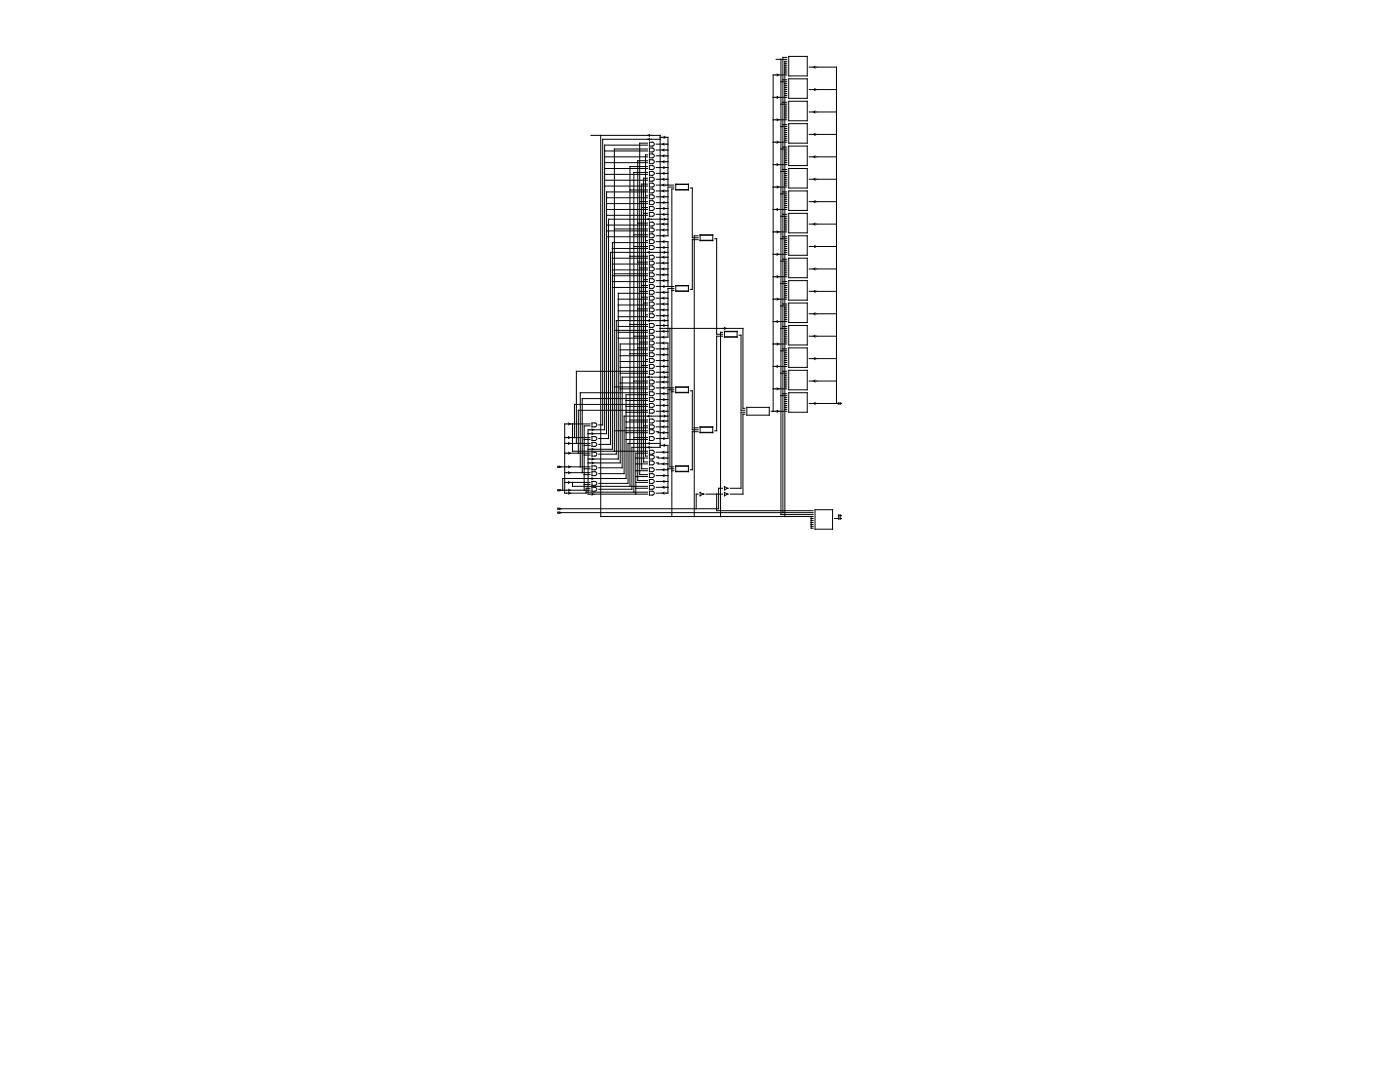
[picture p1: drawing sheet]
<svg xmlns="http://www.w3.org/2000/svg" width="279mm" height="216mm" viewBox="0 0 279 216" stroke-linecap="round" stroke-linejoin="round" font-family="sans-serif">
<g fill="none" stroke="#000" stroke-width=".2">
<path d="M154.1 19.4h1.2M154.9 19.2l.2 .2-.2 .2M154.9 14.7l.2 .2-.2 .2M155.3 14.9h-1.2v67M157.2 11.2h3.7v3.9h-3.7zM157.2 15.7h3.7v3.9h-3.7zM162.1 17.8h4.6M162.1 13.4h4.6v67M162.5 17.6l-.2 .2 .2 .2M162.5 13.2l-.2 .2 .2 .2M129.1 27h2.5v62.1h-2.5M129.1 27.7h2.5"/>
<path d="M129.4 31.8h.6a.39 .39 0 0 1 .4 .4 .39 .39 0 0 1-.4 .4h-.6zM129.4 35.3h.6a.39 .39 0 0 1 .4 .4 .39 .39 0 0 1-.4 .4h-.6zM129.4 36.5h.6a.39 .39 0 0 1 .4 .4 .39 .39 0 0 1-.4 .4h-.6zM129.4 28.3h.6a.39 .39 0 0 1 .4 .4 .39 .39 0 0 1-.4 .4h-.6zM129.4 30.7h.6a.39 .39 0 0 1 .4 .3 .39 .39 0 0 1-.4 .4h-.6zM129.4 33h.6a.39 .39 0 0 1 .4 .4 .39 .39 0 0 1-.4 .4h-.6zM129.4 40h.6a.39 .39 0 0 1 .4 .4 .39 .39 0 0 1-.4 .3h-.6zM129.4 38.8h.6a.39 .39 0 0 1 .4 .4 .39 .39 0 0 1-.4 .4h-.6zM129.4 37.6h.6a.39 .39 0 0 1 .4 .4 .39 .39 0 0 1-.4 .4h-.6zM129.4 34.1h.6a.39 .39 0 0 1 .4 .4 .39 .39 0 0 1-.4 .4h-.6zM129.4 29.5h.6a.39 .39 0 0 1 .4 .4 .39 .39 0 0 1-.4 .4h-.6zM129.4 26.8l-.1 .2 .1 .2"/>
<path d="M129.4 27.5l-.1 .2 .1 .2M131.6 27.4h1.5v9.5M132 38h1.1M132 35.7h1.1M132 34.5h1.1M132 29.9h1.1M132 32.2h1.1M132 36.9h2.3M132 28.7h1.1M132 31h1.1M132 33.4h1.1M132 39.2h1.1"/>
<path d="M132.4 27.2l.2 .2-.2 .1M132.4 29.7l-.2 .2 .2 .2M132.4 34.3l-.2 .2 .2 .2M132.4 32l-.2 .2 .2 .2M132.4 35.5l-.2 .2 .2 .2M132.4 36.7l-.2 .2 .2 .2M132.4 28.5l-.2 .2 .2 .2M132.4 30.8l-.2 .2 .2 .2M132.4 33.2l-.2 .2 .2 .2M132.4 39l-.2 .2 .2 .2M132.4 37.8l-.2 .2 .2 .2M134.3 37.3h-1.2v9.7h-1.1"/>
<path d="M134.7 36.7h2.5v1.1h-2.5zM134.7 36.7h2.5M134.7 37.8h2.5M137.6 37.4h.4v10h1.2M154.1 37.3h1.2M154.1 28.3h1.2M154.1 23.9h1.2M154.1 32.8h1.2M154.9 28.1l.2 .2-.2 .2M154.9 23.7l.2 .2-.2 .2M154.9 32.6l.2 .2-.2 .2M154.9 37.1l.2 .2-.2 .1"/>
<path d="M157.2 20.2h3.7v3.9h-3.7zM157.2 24.6h3.7v3.9h-3.7zM157.2 29.1h3.7v3.9h-3.7zM157.2 33.6h3.7v3.8h-3.7zM157.2 38h3.7v3.9h-3.7zM162.1 22.3h4.6M162.1 26.8h4.6M162.1 31.2h4.6M162.1 35.7h4.6M162.5 35.5l-.2 .2 .2 .2M162.5 22.1l-.2 .2 .2 .2M162.5 26.6l-.2 .2 .2 .2"/>
<path d="M162.5 31l-.2 .2 .2 .2M162.5 40l-.2 .2 .2 .2M129.1 43.7h4M129.1 50.3h4M129.4 46.6h.6a.39 .39 0 0 1 .4 .4 .39 .39 0 0 1-.4 .4h-.6zM129.4 45.4h.6a.39 .39 0 0 1 .4 .4 .39 .39 0 0 1-.4 .4h-.6zM129.4 44.2h.6a.39 .39 0 0 1 .4 .4 .39 .39 0 0 1-.4 .4h-.6zM129.4 42.3h.6a.39 .39 0 0 1 .4 .4 .39 .39 0 0 1-.4 .4h-.6zM129.4 41.1h.6a.39 .39 0 0 1 .4 .4 .39 .39 0 0 1-.4 .4h-.6zM129.4 48.9h.6a.39 .39 0 0 1 .4 .4 .39 .39 0 0 1-.4 .4h-.6zM129.4 54.3h.6a.39 .39 0 0 1 .4 .4 .39 .39 0 0 1-.4 .4h-.6zM129.4 52h.6a.39 .39 0 0 1 .4 .4 .39 .39 0 0 1-.4 .4h-.6z"/>
<path d="M129.4 55.5h.6a.39 .39 0 0 1 .4 .4 .39 .39 0 0 1-.4 .4h-.6zM129.4 56.7h.6a.39 .39 0 0 1 .4 .4 .39 .39 0 0 1-.4 .3h-.6zM129.4 53.2h.6a.39 .39 0 0 1 .4 .4 .39 .39 0 0 1-.4 .4h-.6zM129.4 47.7h.6a.39 .39 0 0 1 .4 .4 .39 .39 0 0 1-.4 .4h-.6zM129.4 50.8h.6a.39 .39 0 0 1 .4 .4 .39 .39 0 0 1-.4 .4h-.6zM129.4 59h.6a.39 .39 0 0 1 .4 .4 .39 .39 0 0 1-.4 .4h-.6zM129.4 57.8h.6a.39 .39 0 0 1 .4 .4 .39 .39 0 0 1-.4 .4h-.6zM129.4 43.5l-.1 .2 .1 .2M129.4 50.1l-.1 .2 .1 .2M132 55.9h1.1M132 44.6h1.1M132 53.6h1.1"/>
<path d="M132 45.8h1.1M132 42.7h1.1M132 41.5h1.1M132 40.4h1.1M132 48.1h1.1v9M132 51.2h1.1M132 49.3h1.1M132 54.7h1.1M132 52.4h1.1M132 57.1h2.3M132 59.4h1.1M132 58.2h1.1"/>
<path d="M132.4 52.2l-.2 .2 .2 .2M132.4 43.5l.2 .2-.2 .2M132.4 50.1l.2 .2-.2 .2M132.4 46.8l-.2 .2 .2 .2M132.4 45.6l-.2 .2 .2 .2M132.4 44.4l-.2 .2 .2 .2M132.4 42.5l-.2 .2 .2 .2M132.4 41.3l-.2 .2 .2 .2M132.4 40.2l-.2 .2 .2 .2M132.4 47.9l-.2 .2 .2 .2M132.4 51l-.2 .2 .2 .2M132.4 49.1l-.2 .2 .2 .2"/>
<path d="M132.4 54.5l-.2 .2 .2 .2M132.4 55.7l-.2 .2 .2 .2M132.4 56.9l-.2 .2 .2 .2M132.4 53.4l-.2 .2 .2 .2M132.4 59.2l-.2 .2 .2 .2M132.4 58l-.2 .2 .2 .2M134.3 57.4h-1.2v9.8h-1.1M134.7 56.9h2.5v1.1h-2.5zM134.7 56.9h2.5M134.7 58h2.5M139.2 47.7h-1.2v9.9h-.4M139.5 46.8h2.6v1.1h-2.6z"/>
<path d="M139.5 46.8h2.6M139.5 47.9h2.6M142.5 47.5h.3v19.1h1.2M154.1 46.2h1.2M154.1 55.1h1.2M154.1 41.7h1.2M154.1 50.7h1.2M154.1 59.6h1.2M154.9 41.5l.2 .2-.2 .2M154.9 46l.2 .2-.2 .2M154.9 50.5l.2 .2-.2 .1M154.9 54.9l.2 .2-.2 .2"/>
<path d="M154.9 59.4l.2 .2-.2 .2M157.2 42.5h3.7v3.9h-3.7zM157.2 47h3.7v3.8h-3.7zM157.2 51.4h3.7v3.9h-3.7zM157.2 55.9h3.7v3.9h-3.7zM162.1 58h4.6M162.1 40.2h4.6M162.1 44.6h4.6M162.1 49.1h4.6M162.1 53.6h4.6M162.5 44.4l-.2 .2 .2 .2M162.5 48.9l-.2 .2 .2 .2"/>
<path d="M162.5 53.4l-.2 .2 .2 .2M162.5 57.8l-.2 .2 .2 .2M129.1 63.9h4M129.1 75.1h4M129.4 66.8h.6a.39 .39 0 0 1 .4 .4 .39 .39 0 0 1-.4 .3h-.6zM129.4 65.6h.6a.39 .39 0 0 1 .4 .4 .39 .39 0 0 1-.4 .4h-.6zM129.4 61.3h.6a.39 .39 0 0 1 .4 .4 .39 .39 0 0 1-.4 .4h-.6zM129.4 60.2h.6a.39 .39 0 0 1 .4 .4 .39 .39 0 0 1-.4 .3h-.6zM129.4 62.5h.6a.39 .39 0 0 1 .4 .4 .39 .39 0 0 1-.4 .4h-.6zM129.4 64.4h.6a.39 .39 0 0 1 .4 .4 .39 .39 0 0 1-.4 .4h-.6zM129.4 79.2h.6a.39 .39 0 0 1 .4 .4 .39 .39 0 0 1-.4 .4h-.6zM129.4 78h.6a.39 .39 0 0 1 .4 .4 .39 .39 0 0 1-.4 .4h-.6z"/>
<path d="M129.4 75.7h.6a.39 .39 0 0 1 .4 .4 .39 .39 0 0 1-.4 .4h-.6zM129.4 76.9h.6a.39 .39 0 0 1 .4 .4 .39 .39 0 0 1-.4 .3h-.6zM129.4 69.1h.6a.39 .39 0 0 1 .4 .4 .39 .39 0 0 1-.4 .4h-.6zM129.4 73.8h.6a.39 .39 0 0 1 .4 .3 .39 .39 0 0 1-.4 .4h-.6zM129.4 72.6h.6a.39 .39 0 0 1 .4 .4 .39 .39 0 0 1-.4 .4h-.6zM129.4 67.9h.6a.39 .39 0 0 1 .4 .4 .39 .39 0 0 1-.4 .4h-.6zM129.4 71.4h.6a.39 .39 0 0 1 .4 .4 .39 .39 0 0 1-.4 .4h-.6zM129.4 70.3h.6a.39 .39 0 0 1 .4 .3 .39 .39 0 0 1-.4 .4h-.6zM129.4 63.7l-.1 .2 .1 .1M129.4 74.9l-.1 .2 .1 .2M131.6 65.4h16.5v15.9h.4M132 66h1.1"/>
<path d="M132 64.8h1.1M132 76.1h1.1M132 77.3h2.3M132 69.5h1.1M132 74.1h1.1M132 73h1.1M132 68.3h1.1v9M132 71.8h1.1M132 70.6h1.1M132 61.7h1.1M132 60.6h1.1M132 62.9h1.1"/>
<path d="M132 79.6h1.1M132 78.4h1.1M132.4 74.9l.2 .2-.2 .2M132.4 79.4l-.2 .2 .2 .2M132.4 63.7l.2 .2-.2 .1M132.4 75.9l-.2 .2 .2 .2M132.4 77.1l-.2 .2 .2 .1M132.4 69.3l-.2 .2 .2 .2M132.4 74l-.2 .1 .2 .2M132.4 72.8l-.2 .2 .2 .2M132.4 68.1l-.2 .2 .2 .2M132.4 71.6l-.2 .2 .2 .2"/>
<path d="M132.4 70.5l-.2 .1 .2 .2M132.4 67l-.2 .2 .2 .1M132.4 65.8l-.2 .2 .2 .2M132.4 61.5l-.2 .2 .2 .2M132.4 60.4l-.2 .2 .2 .1M132.4 62.7l-.2 .2 .2 .2M132.4 64.6l-.2 .2 .2 .2M132.4 78.2l-.2 .2 .2 .2M133.5 65.4v27.6h.8M134.3 77.6h-1.2v9.7h-1.1M134.7 77.1h2.5v1.1h-2.5zM134.7 77.1h2.5"/>
<path d="M134.7 78.1h2.5M137.6 77.8h.4v7.8h1.2M144 67h-1.2v18.8h-.3M144.4 66h2.5v1.2h-2.5zM144.4 66.1h2.5M144.4 67.1h2.5M144.4 65.2l.2 .2-.2 .2M147.3 66.8h.4v14.9h.8M154.1 73h1.2M154.1 64h1.2M154.1 68.5h1.2M154.1 77.4h1.2"/>
<path d="M154.9 72.8l.2 .2-.2 .2M154.9 63.9l.2 .1-.2 .2M154.9 68.3l.2 .2-.2 .2M154.9 77.3l.2 .1-.2 .2M157.2 78.2h3.7v3.9h-3.7zM157.2 60.4h3.7v3.8h-3.7zM157.2 64.8h3.7v3.9h-3.7zM157.2 69.3h3.7v3.9h-3.7zM157.2 73.8h3.7v3.8h-3.7zM162.1 62.5h4.6M162.1 71.4h4.6M162.1 67h4.6"/>
<path d="M162.1 75.9h4.6M162.5 62.3l-.2 .2 .2 .2M162.5 66.8l-.2 .2 .2 .2M162.5 71.2l-.2 .2 .2 .2M162.5 75.7l-.2 .2 .2 .2M111.2 92.9l.6 .1-.6 .1zM111.2 97.5l.6 .1-.6 .1zM111.8 97.6h1.9M111.8 93h1.9M112.6 96.1h1.1M112.6 87.2h1.1M112.6 88.3h1.1"/>
<path d="M112.6 90.3h1.1M112.6 94.1h1.1M113.3 93.9l.2 .2-.2 .2M113.3 90.1l.2 .2-.2 .2M113.3 97.4l.2 .2-.2 .2M113.3 92.8l.2 .2-.2 .2M113.3 95.9l.2 .2-.2 .2M113.3 98l.2 .2-.2 .2M113.3 84.2l.2 .2-.2 .2M113.3 87l.2 .2-.2 .1M113.3 88.1l.2 .2-.2 .2M113.7 84.4h-1.1v13.8h1.1"/>
<path d="M117.2 86.4h1.2M117.2 91.4h1.2M117.2 89.5h1.2M117.2 92.2h1.2M118 97.1h.6a.39 .39 0 0 1 .4 .3 .39 .39 0 0 1-.4 .4h-.6zM118 84.2h.6a.39 .39 0 0 1 .4 .4 .39 .39 0 0 1-.4 .4h-.6zM118 87h.6a.39 .39 0 0 1 .4 .3 .39 .39 0 0 1-.4 .4h-.6zM118 88.1h.6a.39 .39 0 0 1 .4 .4 .39 .39 0 0 1-.4 .4h-.6zM118 90.1h.6a.39 .39 0 0 1 .4 .4 .39 .39 0 0 1-.4 .3h-.6zM118 93.9h.6a.39 .39 0 0 1 .4 .4 .39 .39 0 0 1-.4 .4h-.6zM118 92.8h.6a.39 .39 0 0 1 .4 .4 .39 .39 0 0 1-.4 .4h-.6zM118 95.9h.6a.39 .39 0 0 1 .4 .4 .39 .39 0 0 1-.4 .4h-.6z"/>
<path d="M118 89.3l.2 .2-.2 .2M118 91.2l.2 .2-.2 .2M118 85.4l.2 .2-.2 .2M118 86.2l.2 .2-.2 .2M118 98.2l.2 .2-.2 .2M118 95.1l.2 .2-.2 .2M118 92l.2 .2-.2 .2M118.4 85.6h-1.2v12.8h1.2M118.4 95.3h-6.2v2.3M129.1 88.3h2.5M129.1 82.9h4M129.4 87h.6a.39 .39 0 0 1 .4 .3 .39 .39 0 0 1-.4 .4h-.6z"/>
<path d="M129.4 85.6h.6a.39 .39 0 0 1 .4 .4 .39 .39 0 0 1-.4 .4h-.6zM129.4 80.4h.6a.39 .39 0 0 1 .4 .3 .39 .39 0 0 1-.4 .4h-.6zM129.4 84.6h.6a.39 .39 0 0 1 .4 .4 .39 .39 0 0 1-.4 .4h-.6zM129.4 81.5h.6a.39 .39 0 0 1 .4 .4 .39 .39 0 0 1-.4 .4h-.6zM129.4 83.5h.6a.39 .39 0 0 1 .4 .4 .39 .39 0 0 1-.4 .3h-.6zM129.4 97.8h.6a.39 .39 0 0 1 .4 .4 .39 .39 0 0 1-.4 .4h-.6zM129.4 89.7h.6a.39 .39 0 0 1 .4 .4 .39 .39 0 0 1-.4 .4h-.6zM129.4 95.5h.6a.39 .39 0 0 1 .4 .4 .39 .39 0 0 1-.4 .4h-.6zM129.4 91.8h.6a.39 .39 0 0 1 .4 .4 .39 .39 0 0 1-.4 .4h-.6zM129.4 93.2h.6a.39 .39 0 0 1 .4 .4 .39 .39 0 0 1-.4 .3h-.6zM129.4 94.3h.6a.39 .39 0 0 1 .4 .4 .39 .39 0 0 1-.4 .4h-.6zM129.4 90.6h.6a.39 .39 0 0 1 .4 .4 .39 .39 0 0 1-.4 .4h-.6z"/>
<path d="M129.4 96.7h.6a.39 .39 0 0 1 .4 .4 .39 .39 0 0 1-.4 .3h-.6zM129.4 88.9l-.1 .2 .1 .2M129.4 82.7l-.1 .2 .1 .2M129.4 88.1l-.1 .2 .1 .2M131.6 88.7h1.5v9.5h-1.1M132 86.2h1.1M132 85h1.1M132 97.1h1.1M132 90.1h1.1M132 94.7h1.1M132 93.6h1.1M132 95.9h1.1"/>
<path d="M132 80.7h1.1M132 81.9h1.1M132 83.9h1.1M132 91.2h1.1M132 92.4h1.1M132.4 96.9l-.2 .2 .2 .1M132.4 88.5l.2 .2-.2 .2M132.4 82.7l.2 .2-.2 .2M132.4 86l-.2 .2 .2 .2M132.4 87.2l-.2 .1 .2 .2M132.4 80.6l-.2 .1 .2 .2M132.4 84.8l-.2 .2 .2 .2"/>
<path d="M132.4 81.7l-.2 .2 .2 .2M132.4 83.7l-.2 .2 .2 .1M132.4 94.5l-.2 .2 .2 .2M132.4 91l-.2 .2 .2 .2M132.4 98l-.2 .2 .2 .2M132.4 89.9l-.2 .2 .2 .2M132.4 95.7l-.2 .2 .2 .2M132.4 92.2l-.2 .2 .2 .2M132.4 93.4l-.2 .2 .2 .2M133.1 93.4h1.2M134.7 92.8h2.5v1.1h-2.5zM134.7 92.9h2.5"/>
<path d="M134.7 93.9h2.5M139.2 86h-1.2v7.6h-.4M139.5 85h2.6v1.2h-2.6zM139.5 98.1l.6 .3-.6 .4zM139.5 85.1h2.6M139.5 86.1h2.6M140.3 98.4h.1M144.4 96.9l.6 .3-.6 .4zM144.4 98.1l.6 .3-.6 .4zM145 98.4h.2M145 97.2h.2M148.9 81.1h4.4v1.6h-4.4z"/>
<path d="M153.7 81.9h1.6M154.9 81.7l.2 .2-.2 .2M162.1 80.4h5M162.5 80.2l-.2 .2 .2 .2M167.1 80.3l.6 .1-.6 .1zM111.2 101.2l.6 .1-.6 .1zM111.2 102l.6 .1-.6 .1zM162.5 101.5h3.4v3.9h-3.4zM167.1 102.6l.6 .1-.6 .1zM167.1 103.2l.6 .1-.6 .1z"/>
<circle cx="140.2" cy="98.4" r=".08"/>
</g>
<g fill="#000" stroke="#000" stroke-width=".2">
<path d="M154.7 11.8h1zM155.3 14.9h1.5zM155.3 19.4h1.5zM155.7 11.8h1.1zM155.7 11.8v4.5zM155.7 16.3h1.1zM155.7 16.3v4.5zM156 11.4h.8zM156 11.4v4.5zM156 15.9h.8zM156 15.9v4.5zM156.4 12.2h.4z"/>
<path d="M156.4 12.2v.4zM156.4 12.6h.4zM156.4 12.6v.4zM156.4 13h.4zM156.4 13v.4zM156.4 13.4h.4zM156.4 13.4v.4zM156.4 13.8h.4zM156.4 13.8v.3zM156.4 14.1h.4zM156.4 14.1v.4zM156.4 14.5h.4z"/>
<path d="M156.4 14.5v2.2zM156.4 16.7h.4zM156.4 16.7v.4zM156.4 17.1h.4zM156.4 17.1v.3zM156.4 17.4h.4zM156.4 17.4v.4zM156.4 17.8h.4zM156.4 17.8v.4zM156.4 18.2h.4zM156.4 18.2v.4zM156.4 18.6h.4z"/>
<path d="M156.4 18.6v.4zM156.4 19h.4zM156.4 19v2.1zM161.3 13.4h.8zM161.3 17.8h.8zM117.8 27h1.9zM119.7 27h9.4zM119.7 27v75.9zM120.1 27.7h9zM120.1 27.7v56.9zM120.5 28.9h8.6zM120.5 28.9v1.2z"/>
<path d="M120.5 30.1h8.6zM120.5 30.1v1.1zM120.5 31.2h8.6zM120.5 31.2v1.2zM120.5 32.4h8.6zM120.5 32.4v1.2zM120.5 33.6h8.6zM120.5 33.6v1.1zM120.5 34.7h8.6zM120.5 34.7v1.2zM120.5 35.9h8.6zM120.5 35.9v1.2z"/>
<path d="M120.5 37.1h8.6zM120.5 37.1v48.5zM120.9 38.2h8.2zM120.9 38.2v1.2zM120.9 39.4h8.2zM120.9 39.4v1.2zM122.5 29.7h6.6zM122.5 29.7v15.9zM125.6 33.2h3.5zM125.6 33.2v4.6zM125.6 37.8h3.5zM125.6 37.8v13.2z"/>
<path d="M126.3 34.3h2.8zM126.3 34.3v12.5zM127.1 32h2zM127.1 32v12.4zM127.5 28.5h1.6zM127.5 28.5v11.7zM127.9 36.7h1.2zM127.9 36.7v4.6zM128.3 35.5h.8zM128.3 35.5v7zM128.7 30.8h.4zM128.7 30.8v8.2z"/>
<path d="M128.7 39h.4zM128.7 39v8.9zM130.8 28.7h1.2zM130.8 36.9h1.2zM130.8 33.4h1.2zM130.8 29.9h1.2zM130.8 32.2h1.2zM130.8 35.7h1.2zM130.8 34.5h1.2zM130.8 31h1.2zM130.8 39.2h1.2zM130.8 38h1.2z"/>
<path d="M133.9 37.6h.4zM133.9 37.6v20.2zM155.3 23.9h1.5zM155.3 28.3h1.5zM155.3 32.8h1.5zM155.3 37.3h1.5zM155.7 20.8h1.1zM155.7 20.8v4.4zM155.7 25.2h1.1zM155.7 25.2v4.5zM155.7 29.7h1.1zM155.7 29.7v4.4z"/>
<path d="M155.7 34.1h1.1zM155.7 34.1v4.5zM155.7 38.6h1.1zM155.7 38.6v4.5zM156 20.4h.8zM156 20.4v4.4zM156 24.8h.8zM156 24.8v4.5zM156 29.3h.8zM156 29.3v4.5zM156 33.8h.8zM156 33.8v4.4z"/>
<path d="M156 38.2h.8zM156 38.2v4.5zM156.4 21.1h.4zM156.4 21.1v.4zM156.4 21.5h.4zM156.4 21.5v.4zM156.4 21.9h.4zM156.4 21.9v.4zM156.4 22.3h.4zM156.4 22.3v.4zM156.4 22.7h.4zM156.4 22.7v.4z"/>
<path d="M156.4 23.1h.4zM156.4 23.1v.4zM156.4 23.5h.4zM156.4 23.5v2.1zM156.4 25.6h.4zM156.4 25.6v.4zM156.4 26h.4zM156.4 26v.4zM156.4 26.4h.4zM156.4 26.4v.4zM156.4 26.8h.4zM156.4 26.8v.4z"/>
<path d="M156.4 27.2h.4zM156.4 27.2v.3zM156.4 27.5h.4zM156.4 27.5v.4zM156.4 27.9h.4zM156.4 27.9v2.2zM156.4 30.1h.4zM156.4 30.1v.4zM156.4 30.5h.4zM156.4 30.5v.3zM156.4 30.8h.4zM156.4 30.8v.4z"/>
<path d="M156.4 31.2h.4zM156.4 31.2v.4zM156.4 31.6h.4zM156.4 31.6v.4zM156.4 32h.4zM156.4 32v.4zM156.4 32.4h.4zM156.4 32.4v2.1zM156.4 34.5h.4zM156.4 34.5v.4zM156.4 34.9h.4zM156.4 34.9v.4z"/>
<path d="M156.4 35.3h.4zM156.4 35.3v.4zM156.4 35.7h.4zM156.4 35.7v.4zM156.4 36.1h.4zM156.4 36.1v.4zM156.4 36.5h.4zM156.4 36.5v.4zM156.4 36.9h.4zM156.4 36.9v2.1zM156.4 39h.4zM156.4 39v.4z"/>
<path d="M156.4 39.4h.4zM156.4 39.4v.4zM156.4 39.8h.4zM156.4 39.8v.4zM161.3 35.7h.8zM161.3 26.8h.8zM161.3 22.3h.8zM161.3 31.2h.8zM120.9 40.6h8.2zM120.9 40.6v1.1zM120.9 41.7h8.2zM120.9 41.7v1.2z"/>
<path d="M120.9 42.9h8.2zM120.9 42.9v1.9zM120.9 44.8h8.2zM120.9 44.8v1.2zM120.9 46h8.2zM120.9 46v1.2zM120.9 47.2h8.2zM120.9 47.2v39.2zM121.3 43.7h7.8zM121.3 43.7v43.6zM121.7 50.3h7.4zM121.7 50.3v38.2z"/>
<path d="M122.1 48.3h7zM122.1 48.3v1.2zM122.1 49.5h7zM122.1 49.5v1.9zM122.1 51.4h7zM122.1 51.4v1.2zM122.1 52.6h7zM122.1 52.6v1.2zM122.1 53.8h7zM122.1 53.8v1.1zM122.1 54.9h7zM122.1 54.9v1.2z"/>
<path d="M122.1 56.1h7zM122.1 56.1v1.2zM122.1 57.3h7zM122.1 57.3v32.2zM122.5 45.6h6.6zM122.5 45.6v8.9zM122.5 54.5h6.6zM122.5 54.5v11.3zM123.2 58.4h5.9zM123.2 58.4v1.2zM123.2 59.6h5.9zM123.2 59.6v1.1z"/>
<path d="M125.6 51h3.5zM125.6 51v13.6zM126.3 46.8h2.8zM126.3 46.8v2.3zM126.3 49.1h2.8zM126.3 49.1v17.9zM127.1 44.4h2zM127.1 44.4v7.8zM127.1 52.2h2zM127.1 52.2v9.3zM127.5 40.2h1.6zM127.5 40.2v13.2z"/>
<path d="M127.5 53.4h1.6zM127.5 53.4v4.6zM127.5 58h1.6zM127.5 58v10.1zM127.9 41.3h1.2zM127.9 41.3v15.6zM127.9 56.9h1.2zM127.9 56.9v2.3zM127.9 59.2h1.2zM127.9 59.2v13.6zM128.3 42.5h.8zM128.3 42.5v13.2z"/>
<path d="M128.3 55.7h.8zM128.3 55.7v4.7zM128.7 47.9h.4zM128.7 47.9v14.8zM130.8 58.2h1.2zM130.8 42.7h1.2zM130.8 44.6h1.2zM130.8 48.1h1.2zM130.8 54.7h1.2zM130.8 59.4h1.2zM130.8 55.9h1.2zM130.8 51.2h1.2z"/>
<path d="M130.8 53.6h1.2zM130.8 47h1.2zM130.8 41.5h1.2zM130.8 49.3h1.2zM130.8 57.1h1.2zM130.8 45.8h1.2zM130.8 52.4h1.2zM130.8 40.4h1.2zM133.9 57.8h.4zM133.9 57.8v20.2zM138.4 47h.8zM138.4 47v38.2z"/>
<path d="M155.3 46.2h1.5zM155.3 55.1h1.5zM155.3 41.7h1.5zM155.3 59.6h1.5zM155.3 50.7h1.5zM155.7 43.1h1.1zM155.7 43.1v4.4zM155.7 47.5h1.1zM155.7 47.5v4.5zM155.7 52h1.1zM155.7 52v4.5zM155.7 56.5h1.1z"/>
<path d="M155.7 56.5v4.4zM156 42.7h.8zM156 42.7v4.5zM156 47.2h.8zM156 47.2v4.4zM156 51.6h.8zM156 51.6v4.5zM156 56.1h.8zM156 56.1v4.5zM156.4 40.2h.4zM156.4 40.2v.4zM156.4 40.6h.4z"/>
<path d="M156.4 40.6v.3zM156.4 40.9h.4zM156.4 40.9v.4zM156.4 41.3h.4zM156.4 41.3v2.2zM156.4 43.5h.4zM156.4 43.5v.4zM156.4 43.9h.4zM156.4 43.9v.3zM156.4 44.2h.4zM156.4 44.2v.4zM156.4 44.6h.4z"/>
<path d="M156.4 44.6v.4zM156.4 45h.4zM156.4 45v.4zM156.4 45.4h.4zM156.4 45.4v.4zM156.4 45.8h.4zM156.4 45.8v2.1zM156.4 47.9h.4zM156.4 47.9v.4zM156.4 48.3h.4zM156.4 48.3v.4zM156.4 48.7h.4z"/>
<path d="M156.4 48.7v.4zM156.4 49.1h.4zM156.4 49.1v.4zM156.4 49.5h.4zM156.4 49.5v.4zM156.4 49.9h.4zM156.4 49.9v.4zM156.4 50.3h.4zM156.4 50.3v2.1zM156.4 52.4h.4zM156.4 52.4v.4zM156.4 52.8h.4z"/>
<path d="M156.4 52.8v.4zM156.4 53.2h.4zM156.4 53.2v.4zM156.4 53.6h.4zM156.4 53.6v.4zM156.4 54h.4zM156.4 54v.3zM156.4 54.3h.4zM156.4 54.3v.4zM156.4 54.7h.4zM156.4 54.7v2.2zM156.4 56.9h.4z"/>
<path d="M156.4 56.9v.4zM156.4 57.3h.4zM156.4 57.3v.3zM156.4 57.6h.4zM156.4 57.6v.4zM156.4 58h.4zM156.4 58v.4zM156.4 58.4h.4zM156.4 58.4v.4zM156.4 58.8h.4zM156.4 58.8v.4zM156.4 59.2h.4z"/>
<path d="M156.4 59.2v2.1zM161.3 49.1h.8zM161.3 53.6h.8zM161.3 44.6h.8zM161.3 58h.8zM161.3 40.2h.8zM114.9 74h13.4zM114.9 74v14.3zM115.7 78.2h13zM115.7 78.2v14.8zM116 79.4h11.5zM116 79.4v14.7z"/>
<path d="M122.5 65.8h6.6zM122.5 65.8v11.3zM122.5 77.1h6.6zM122.5 77.1v8.7zM122.8 63.9h6.3zM122.8 63.9v26.6zM123.2 60.7h5.9zM123.2 60.7v1.2zM123.2 61.9h5.9zM123.2 61.9v1.2zM123.2 63.1h5.9zM123.2 63.1v1.9z"/>
<path d="M123.2 65h5.9zM123.2 65v1.2zM123.2 66.2h5.9zM123.2 66.2v1.1zM123.2 67.3h5.9zM123.2 67.3v24.1zM123.6 68.5h5.5zM123.6 68.5v1.2zM123.6 69.7h5.5zM123.6 69.7v1.1zM123.6 70.8h5.5zM123.6 70.8v1.2z"/>
<path d="M123.6 72h5.5zM123.6 72v1.2zM123.6 73.2h5.5zM123.6 73.2v1.1zM123.6 74.3h5.5zM123.6 74.3v2zM123.6 76.3h5.5zM123.6 76.3v1.1zM123.6 77.4h5.5zM123.6 77.4v14.8zM124 75.1h5.1zM124 75.1v18.1z"/>
<path d="M124.8 78.6h4.3zM124.8 78.6v1.2zM124.8 79.8h4.3zM124.8 79.8v1.1zM125.6 64.6h3.5zM125.6 64.6v5.9zM125.6 70.5h3.5zM125.6 70.5v13.2zM126.3 67h2.8zM126.3 67v8.9zM126.3 75.9h2.8zM126.3 75.9v11.3z"/>
<path d="M127.1 61.5h2zM127.1 61.5v7.8zM127.1 69.3h2zM127.1 69.3v11.3zM127.5 68.1h1.6zM127.5 68.1v11.3zM127.5 79.4h1.6zM127.5 79.4v15.1zM127.9 72.8h1.2zM127.9 72.8v8.9zM128.3 60.4h.8zM128.3 60.4v13.6z"/>
<path d="M128.3 74h.8zM128.3 74v10.8zM128.7 62.7h.4zM128.7 62.7v8.9zM128.7 71.6h.4zM128.7 71.6v6.6zM128.7 78.2h.4zM128.7 78.2v12.6zM130.8 74.1h1.2zM130.8 76.1h1.2zM130.8 79.6h1.2zM130.8 64.8h1.2z"/>
<path d="M130.8 60.6h1.2zM130.8 78.4h1.2zM130.8 61.7h1.2zM130.8 62.9h1.2zM130.8 67.2h1.2zM130.8 70.6h1.2zM130.8 68.3h1.2zM130.8 66h1.2zM130.8 69.5h1.2zM130.8 77.3h1.2zM130.8 73h1.2zM130.8 71.8h1.2z"/>
<path d="M133.9 78h.4zM133.9 78v15.8zM143.6 66.2h.4zM143.6 66.2v36.7zM155.3 64h1.5zM155.3 73h1.5zM155.3 77.4h1.5zM155.3 68.5h1.5zM155.7 60.9h1.1zM155.7 60.9v4.5zM155.7 65.4h1.1zM155.7 65.4v4.5z"/>
<path d="M155.7 69.9h1.1zM155.7 69.9v4.4zM155.7 74.3h1.1zM155.7 74.3v4.5zM155.7 78.8h1.1zM155.7 78.8v23.7zM156 60.6h.8zM156 60.6v4.4zM156 65h.8zM156 65v4.5zM156 69.5h.8zM156 69.5v4.5z"/>
<path d="M156 74h.8zM156 74v4.4zM156 78.4h.8zM156 78.4v23.7zM156.4 61.3h.4zM156.4 61.3v.4zM156.4 61.7h.4zM156.4 61.7v.4zM156.4 62.1h.4zM156.4 62.1v.4zM156.4 62.5h.4zM156.4 62.5v.4z"/>
<path d="M156.4 62.9h.4zM156.4 62.9v.4zM156.4 63.3h.4zM156.4 63.3v.4zM156.4 63.7h.4zM156.4 63.7v2.1zM156.4 65.8h.4zM156.4 65.8v.4zM156.4 66.2h.4zM156.4 66.2v.4zM156.4 66.6h.4zM156.4 66.6v.4z"/>
<path d="M156.4 67h.4zM156.4 67v.3zM156.4 67.3h.4zM156.4 67.3v.4zM156.4 67.7h.4zM156.4 67.7v.4zM156.4 68.1h.4zM156.4 68.1v2.2zM156.4 70.3h.4zM156.4 70.3v.3zM156.4 70.6h.4zM156.4 70.6v.4z"/>
<path d="M156.4 71h.4zM156.4 71v.4zM156.4 71.4h.4zM156.4 71.4v.4zM156.4 71.8h.4zM156.4 71.8v.4zM156.4 72.2h.4zM156.4 72.2v.4zM156.4 72.6h.4zM156.4 72.6v2.1zM156.4 74.7h.4zM156.4 74.7v.4z"/>
<path d="M156.4 75.1h.4zM156.4 75.1v.4zM156.4 75.5h.4zM156.4 75.5v.4zM156.4 75.9h.4zM156.4 75.9v.4zM156.4 76.3h.4zM156.4 76.3v.4zM156.4 76.7h.4zM156.4 76.7v.4zM156.4 77.1h.4zM156.4 77.1v2.1z"/>
<path d="M156.4 79.2h.4zM156.4 79.2v.4zM156.4 79.6h.4zM156.4 79.6v.4zM156.4 80h.4zM156.4 80v.4zM161.3 75.9h.8zM161.3 62.5h.8zM161.3 67h.8zM161.3 71.4h.8zM113.7 93h2zM113.7 98.2h3.1z"/>
<path d="M113.7 96.1h.4zM113.7 97.6h2.7zM113.7 84.4h.4zM113.7 87.2h.8zM113.7 88.3h1.2zM113.7 90.3h1.6zM113.7 94.1h2.3zM114.1 96.1h3.5zM114.1 96.1v.8zM114.1 96.9h11.5zM114.1 84.4h3.5zM114.1 84.4v5.5z"/>
<path d="M114.1 89.9h8.4zM114.5 80.6h12.6zM114.5 80.6v6.6zM114.5 87.2h3.1zM114.9 88.3h2.7zM115.3 81.7h12.6zM115.3 81.7v8.6zM115.3 90.3h2.3zM115.7 93h1.9zM116 94.1h1.6zM116.4 84.8h1.2zM116.4 84.8v2.7z"/>
<path d="M116.4 87.5h1.2zM116.4 87.5v1.2zM116.4 88.7h1.2zM116.4 88.7v1.9zM116.4 90.6h1.2zM116.4 90.6v2.8zM116.4 93.4h1.2zM116.4 93.4v1.1zM116.4 94.5h1.2zM116.4 94.5v2zM116.4 96.5h1.2zM116.4 96.5v1.1z"/>
<path d="M116.4 97.6h1.2zM116.8 97.2h.8zM116.8 97.2v.8zM116.8 98h9.5zM116.8 98v.2zM118.4 91.4h4.8zM118.4 85.6h2.1zM118.4 92.2h5.2zM118.4 89.5h3.7zM118.4 86.4h2.5zM118.4 98.4h8.3zM118.4 95.3h6.4z"/>
<path d="M119.3 93.2h4.7zM119.3 96.3h5.9zM119.3 97.4h6.7zM119.3 87.3h2zM119.3 94.3h5.1zM119.3 90.5h3.5zM119.3 88.5h2.4zM119.3 84.6h.8zM122.5 85.8h6.6zM122.5 85.8v4.1zM122.5 89.9h6.6zM124.4 82.9h4.7z"/>
<path d="M124.4 82.9v11.4zM124.8 80.9h4.3zM124.8 80.9v1.2zM124.8 82.1h4.3zM124.8 82.1v1.9zM124.8 84h4.3zM124.8 84v1.2zM124.8 85.2h4.3zM124.8 85.2v1zM124.8 86.2h4.3zM124.8 86.2v1.3zM124.8 87.5h4.3z"/>
<path d="M124.8 87.5v7.8zM125.2 88.3h3.9zM125.2 88.3v8zM125.6 83.7h3.5zM125.6 83.7v13.2zM125.6 96.9h3.5zM126 89.1h3.1zM126 89.1v8.3zM126.3 87.2h2.8zM126.3 87.2v10.8zM126.3 98h2.8zM126.7 90.3h2.4z"/>
<path d="M126.7 90.3v.9zM126.7 91.2h2.4zM126.7 91.2v1.2zM126.7 92.4h2.4zM126.7 92.4v1.4zM126.7 93.8h2.4zM126.7 93.8v1.1zM126.7 94.9h2.4zM126.7 94.9v1.2zM126.7 96.1h2.4zM126.7 96.1v1.1zM126.7 97.2h2.4z"/>
<path d="M126.7 97.2v1.2zM126.7 98.4h2.4zM127.1 80.6h2zM127.1 80.6v15.1zM127.1 95.7h2zM127.5 94.5h1.6zM127.9 81.7h1.2zM127.9 81.7v11.7zM127.9 93.4h1.2zM128.3 84.8h.8zM128.3 84.8v7.2zM128.3 92h.8z"/>
<path d="M128.7 90.8h.4zM130.8 94.7h1.2zM130.8 92.2h.4zM130.8 85h1.2zM130.8 80.7h1.2zM130.8 86h.4zM130.8 81.9h1.2zM130.8 98.2h1.2zM130.8 95.9h1.2zM130.8 97.1h1.2zM130.8 93.6h1.2zM130.8 91h.4z"/>
<path d="M130.8 90.1h1.2zM130.8 83.9h1.2zM130.8 87.3h1.2zM131.2 92.2v.2zM131.2 92.4h.8zM131.2 86v.2zM131.2 86.2h.8zM131.2 91v.2zM131.2 91.2h.8zM133.9 93.8h.4zM133.9 93.8v9.1zM138.4 85.2h.8z"/>
<path d="M138.4 85.2v17.7zM138.8 98.4h.4zM138.8 98.4v2.9zM140.7 98.4h2.1zM142.8 98.4h1.2zM142.8 98.4v3.3zM143.2 97.2h.8zM143.2 97.2v4.1zM145.6 97.2h2.1zM145.6 98.4h2.5zM147.7 82.1h.8zM147.7 82.1v15.1z"/>
<path d="M148.1 82.5h.4zM148.1 82.5v15.9zM155.3 81.9h1.5zM156.4 80.4h.4zM156.4 80.4v.3zM156.4 80.7h.4zM156.4 80.7v.4zM156.4 81.1h.4zM156.4 81.1v.4zM156.4 81.5h.4zM156.4 81.5v21.4zM161.3 80.4h.8z"/>
<path d="M111.8 101.3h27zM111.8 102.1h44.2zM119.7 102.9h14.2zM133.9 102.9h4.5zM138.4 102.9h5.2zM138.8 101.3h4.4zM142.8 101.7h19.3zM143.6 102.9h12.8zM155.7 102.5h6.4zM156 102.1h6.1zM156.4 102.9h5.3zM161.7 102.9h.4z"/>
<path d="M161.7 102.9v.4zM161.7 103.3h.4zM161.7 103.3v.4zM161.7 103.7h.4zM161.7 103.7v.3zM161.7 104h.4zM161.7 104v.4zM161.7 104.4h.4zM161.7 104.4v.4zM161.7 104.8h.4zM161.7 104.8v.4zM161.7 105.2h.4z"/>
<path d="M166.3 103.3h.8z"/>
</g>
</svg>
